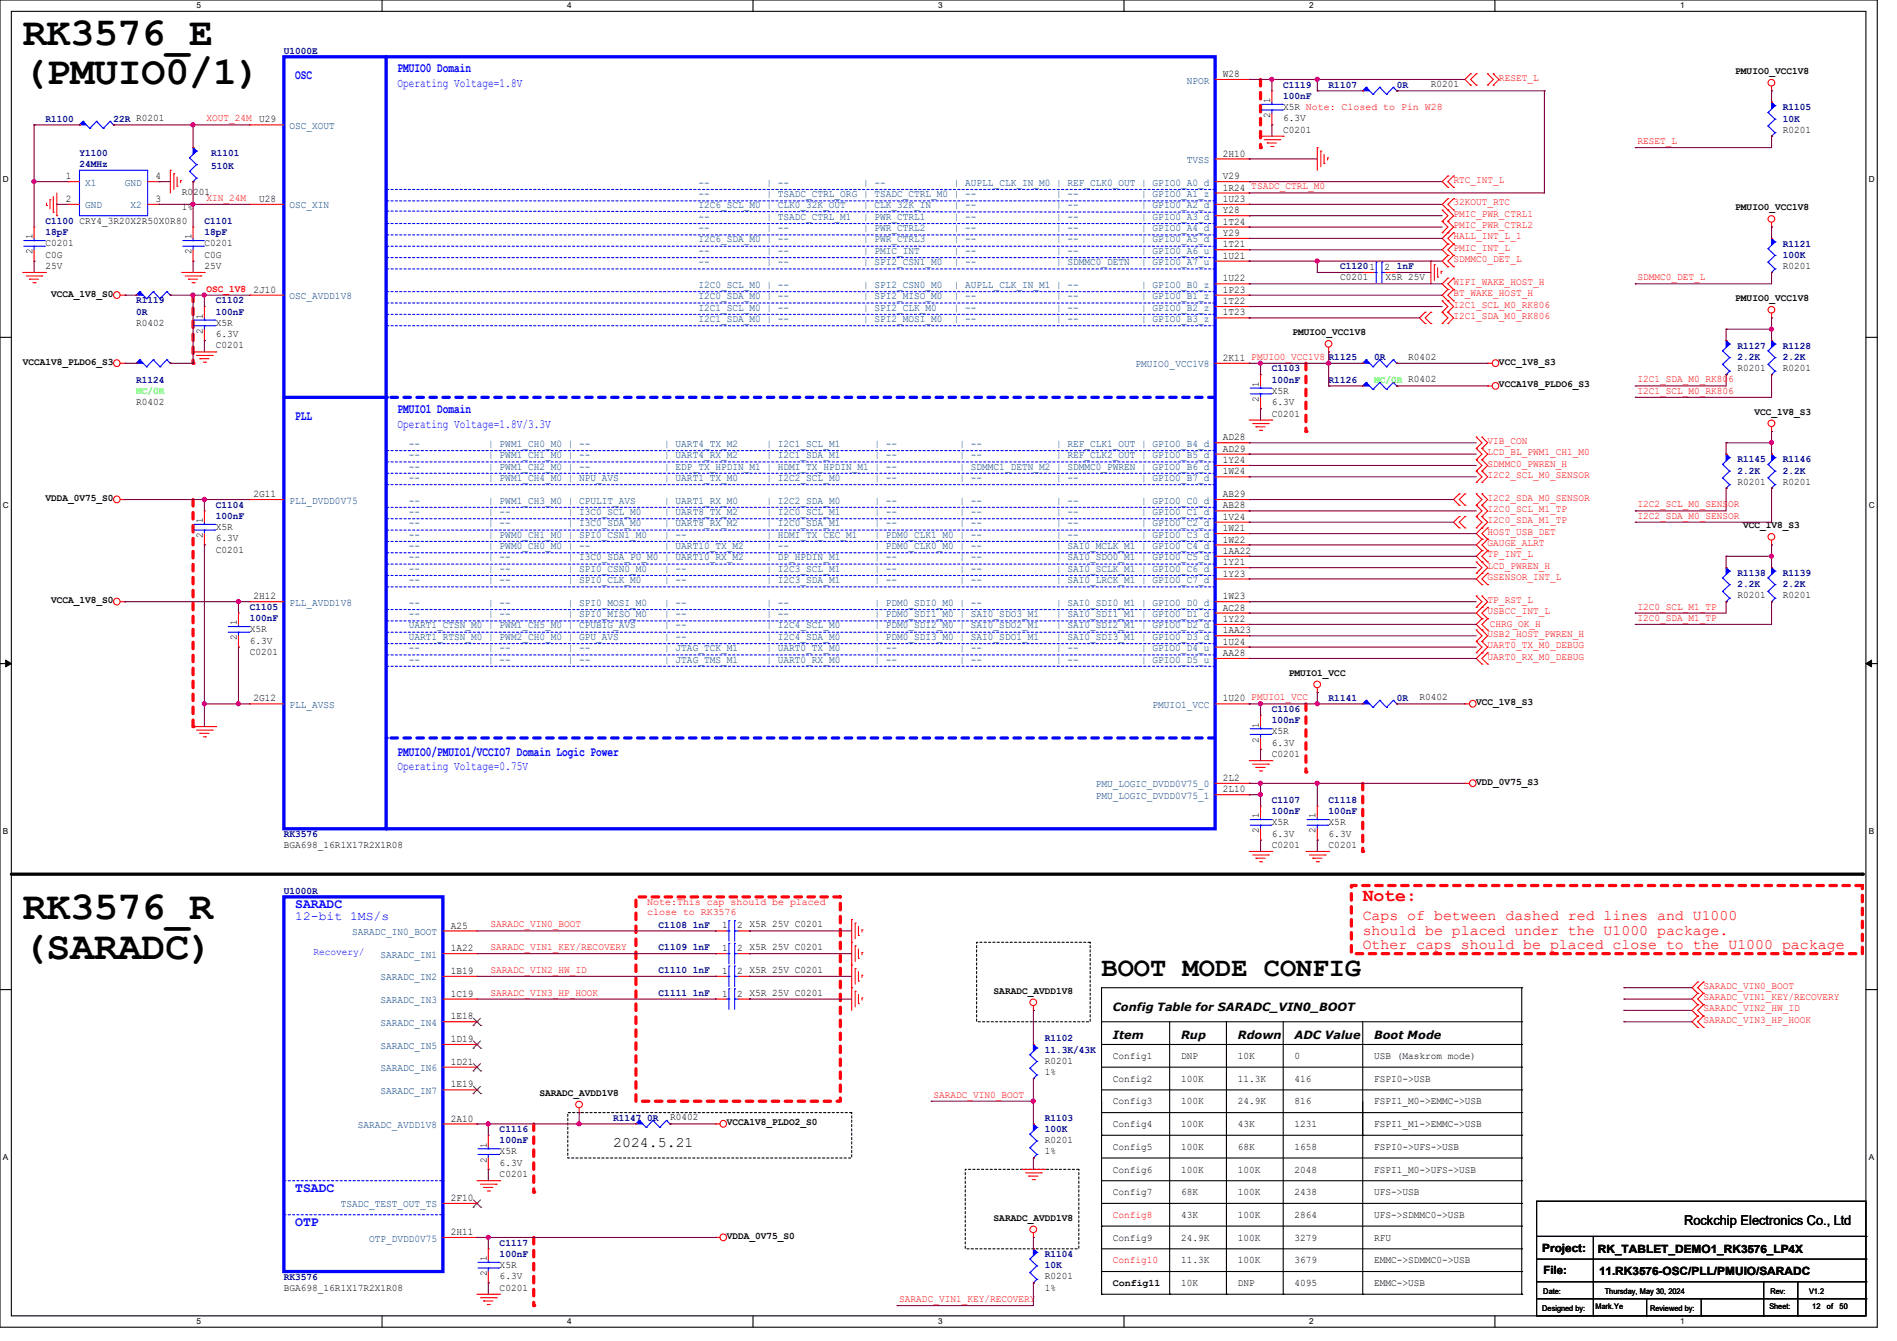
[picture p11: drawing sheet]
<svg xmlns="http://www.w3.org/2000/svg" width="297mm" height="210mm" viewBox="0 0 297 210" stroke-linecap="round" stroke-linejoin="round" font-family="sans-serif">
<defs><g id="words">
<g font-size="6.2">
<text x="3.6" y="7">RK3576_E</text>
<text x="3.6" y="13.2">(PMUIO0/1)</text>
<text x="3.6" y="143.9">RK3576_R</text>
<text x="3.6" y="150.1">(SARADC)</text>
</g>
<text font-size="4.2" x="172.5" y="152.9">BOOT MODE CONFIG</text>
<text font-size="2.8" fill="#f00" x="213.4" y="141.1">Note:</text>
<g font-size="2.3" fill="#f00">
<text x="213.4" y="144.1">Caps of between dashed red lines and U1000</text>
<text x="213.4" y="146.4">should be placed under the U1000 package.</text>
<text x="213.4" y="148.7">Other caps should be placed close to the U1000 package</text>
</g>
<text font-size="2.3" x="96" y="179.7">2024.5.21</text>
<g font-size="2.1" fill="#00f">
<text x="62.2" y="11.3">PMUIO0 Domain</text>
<text x="46.2" y="12.4">OSC</text>
<text x="46.2" y="65.7">PLL</text>
<text x="62.2" y="64.7">PMUIO1 Domain</text>
<text x="62.2" y="118.4">PMUIO0/PMUIO1/VCCIO7 Domain Logic Power</text>
<text x="46.2" y="142.2">SARADC</text>
<text x="46.2" y="186.6">TSADC</text>
<text x="46.2" y="192">OTP</text>
</g>
<text font-size="2.1" x="263.7" y="191.9">Rockchip Electronics Co., Ltd</text>
<g font-size="1.9" fill="#00f">
<text x="62.2" y="13.6">Operating Voltage=1.8V</text>
<text x="62.2" y="67">Operating Voltage=1.8V/3.3V</text>
<text x="62.2" y="120.7">Operating Voltage=0.75V</text>
<text x="46.2" y="144.1">12-bit 1MS/s</text>
</g>
<g font-size="1.8">
<text x="174.2" y="158.3">Config Table for SARADC_VIN0_BOOT</text>
<text x="174.2" y="162.7">Item</text>
<text x="184.9" y="162.7">Rup</text>
<text x="193.8" y="162.7">Rdown</text>
<text x="202.7" y="162.7">ADC Value</text>
<text x="215.1" y="162.7">Boot Mode</text>
<text x="241.5" y="196">Project:</text>
<text x="250.2" y="196.2">RK_TABLET_DEMO1_RK3576_LP4X</text>
<text x="241.6" y="199.6">File:</text>
<text x="250.4" y="199.7">11.RK3576-OSC/PLL/PMUIO/SARADC</text>
</g>
<g font-size="1.6" fill="#000080">
<text x="44.4" y="8.4">U1000E</text>
<text x="200.9" y="13.7">C1119</text>
<text x="200.9" y="15.5">100nF</text>
<text x="208" y="13.7">R1107</text>
<text x="218.7" y="13.7">0R</text>
<text x="279.1" y="17.3">R1105</text>
<text x="7.1" y="19">R1100</text>
<text x="17.8" y="19">22R R0201</text>
<text x="279.1" y="19">10K</text>
<text x="12.4" y="24.4">Y1100</text>
<text x="12.4" y="26.2">24MHz</text>
<text x="33.1" y="24.4">R1101</text>
<text x="33.1" y="26.5">510K</text>
<text x="7.1" y="35.1">C1100 CRY4_3R20X2R50X0R80</text>
<text x="32" y="35.1">C1101</text>
<text x="7.1" y="36.8">18pF</text>
<text x="32" y="36.8">18pF</text>
<text x="279.1" y="38.6">R1121</text>
<text x="279.1" y="40.4">100K</text>
<text x="21.3" y="47.5">R1119</text>
<text x="33.8" y="47.5">C1102</text>
<text x="209.8" y="42.2">C11201</text>
<text x="218.7" y="42.2">1nF</text>
<text x="21.3" y="49.3">0R</text>
<text x="33.8" y="49.3">100nF</text>
<text x="21.3" y="59.9">R1124</text>
<text x="199.1" y="58.2">C1103</text>
<text x="199.1" y="59.9">100nF</text>
<text x="208" y="59.9">R1126</text>
<text x="215.1" y="56.4">0R</text>
<text x="272" y="54.6">R1127</text>
<text x="272" y="56.4">2.2K</text>
<text x="279.1" y="54.6">R1128</text>
<text x="279.1" y="56.4">2.2K</text>
<text x="272" y="72.4">R1145</text>
<text x="272" y="74.2">2.2K</text>
<text x="279.1" y="72.4">R1146</text>
<text x="279.1" y="74.2">2.2K</text>
<text x="33.8" y="79.5">C1104</text>
<text x="33.8" y="81.3">100nF</text>
<text x="39.1" y="95.5">C1105</text>
<text x="272" y="90.2">R1138</text>
<text x="272" y="91.9">2.2K</text>
<text x="279.1" y="90.2">R1139</text>
<text x="279.1" y="91.9">2.2K</text>
<text x="39.1" y="97.3">100nF</text>
<text x="199.1" y="111.5">C1106</text>
<text x="199.1" y="113.3">100nF</text>
<text x="208" y="109.7">R1141</text>
<text x="218.7" y="109.7">0R</text>
<text x="199.1" y="125.7">C1107</text>
<text x="208" y="125.7">C1118</text>
<text x="44.4" y="131.1">RK3576</text>
<text x="199.1" y="127.5">100nF</text>
<text x="208" y="127.5">100nF</text>
<text x="44.4" y="140">U1000R</text>
<text x="103.1" y="145.3">C1108 1nF</text>
<text x="103.1" y="148.8">C1109 1nF</text>
<text x="103.1" y="156">C1111 1nF</text>
<text x="103.1" y="152.4">C1110 1nF</text>
<text x="163.6" y="163.1">R1102</text>
<text x="163.6" y="164.8">11.3K/43K</text>
<text x="78.2" y="177.3">C1116</text>
<text x="78.2" y="179.1">100nF</text>
<text x="96" y="175.5">R1147 0R</text>
<text x="163.6" y="175.5">R1103</text>
<text x="163.6" y="177.3">100K</text>
<text x="78.2" y="195.1">C1117</text>
<text x="78.2" y="196.8">100nF</text>
<text x="163.6" y="196.8">R1104</text>
<text x="44.4" y="200.4">RK3576</text>
<text x="163.6" y="198.6">10K</text>
</g>
<g font-size="1.6">
<text x="271.7" y="11.6">PMUIO0_VCC1V8</text>
<text x="191.5" y="12.1">W28</text>
<text x="198.9" y="16.2" transform="rotate(-90 198.9 16.2)">1</text>
<text x="200.9" y="17.2">X5R Note: Closed to Pin W28</text>
<text x="224" y="13.7">R0201</text>
<text x="198.9" y="18.5" transform="rotate(-90 198.9 18.5)">2</text>
<text x="200.9" y="20.8">C0201</text>
<text x="200.9" y="19">6.3V</text>
<text x="279.1" y="20.8">R0201</text>
<text x="10.3" y="28.1">1</text>
<text x="24.3" y="28.1">4</text>
<text x="191.5" y="24.5">2H10</text>
<text x="191.5" y="28.1">V29</text>
<text x="191.5" y="29.8">1R24 TSADC_CTRL_M0</text>
<text x="10.3" y="31.6">2</text>
<text x="24.3" y="31.6">3</text>
<text x="28.4" y="30.6">R0201</text>
<text x="28.4" y="32.9">1%</text>
<text x="40.6" y="31.6">U28</text>
<text x="191.5" y="31.6">1U23</text>
<text x="191.5" y="33.4">Y28</text>
<text x="191.5" y="35.2">1T24</text>
<text x="271.7" y="32.9">PMUIO0_VCC1V8</text>
<text x="5.1" y="39.8" transform="rotate(-90 5.1 39.8)">2</text>
<text x="5.1" y="37.5" transform="rotate(-90 5.1 37.5)">1</text>
<text x="7.1" y="38.6">C0201</text>
<text x="7.1" y="40.3">C0G</text>
<text x="30" y="39.8" transform="rotate(-90 30 39.8)">2</text>
<text x="30" y="37.5" transform="rotate(-90 30 37.5)">1</text>
<text x="32" y="38.6">C0201</text>
<text x="32" y="40.3">C0G</text>
<text x="191.5" y="37">Y29</text>
<text x="191.5" y="38.7">1T21</text>
<text x="191.5" y="40.5">1U21</text>
<text x="7.1" y="42.1">25V</text>
<text x="8" y="46.4">VCCA_1V8_S0</text>
<text x="32" y="42.1">25V</text>
<text x="39.7" y="45.8">2J10</text>
<text x="191.5" y="44.1">1U22</text>
<text x="191.5" y="45.8">1P23</text>
<text x="191.5" y="47.6">1T22</text>
<text x="209.8" y="43.9">C0201</text>
<text x="216.7" y="42.3">2</text>
<text x="216.9" y="43.9">X5R 25V</text>
<text x="271.7" y="47.2">PMUIO0_VCC1V8</text>
<text x="279.1" y="42.1">R0201</text>
<text x="21.3" y="51">R0402</text>
<text x="31.7" y="52.3" transform="rotate(-90 31.7 52.3)">2</text>
<text x="31.7" y="50" transform="rotate(-90 31.7 50)">1</text>
<text x="33.8" y="51">X5R</text>
<text x="33.8" y="52.8">6.3V</text>
<text x="191.5" y="49.4">1T23</text>
<text x="202.4" y="52.5">PMUIO0_VCC1V8</text>
<text x="3.6" y="57.1">VCCA1V8_PLDO6_S3</text>
<text x="33.8" y="54.6">C0201</text>
<text x="191.5" y="56.5">2K11 PMUIO0_VCC1V8 R1125</text>
<text x="220.5" y="56.3">R0402</text>
<text x="234.7" y="57.1">VCC_1V8_S3</text>
<text x="272" y="58.1">R0201</text>
<text x="279.1" y="58.1">R0201</text>
<text x="21.3" y="63.5">R0402</text>
<text x="197.1" y="62.9" transform="rotate(-90 197.1 62.9)">2</text>
<text x="197.1" y="60.6" transform="rotate(-90 197.1 60.6)">1</text>
<text x="199.1" y="65.2">C0201</text>
<text x="199.1" y="61.7">X5R</text>
<text x="199.1" y="63.5">6.3V</text>
<text x="234.7" y="60.7">VCCA1V8_PLDO6_S3</text>
<text x="274.7" y="64.9">VCC_1V8_S3</text>
<text x="191.5" y="69">AD28</text>
<text x="191.5" y="70.7">AD29</text>
<text x="39.7" y="77.9">2G11</text>
<text x="191.5" y="72.5">1Y24</text>
<text x="191.5" y="74.3">1W24</text>
<text x="191.5" y="77.9">AB29</text>
<text x="272" y="75.9">R0201</text>
<text x="279.1" y="75.9">R0201</text>
<text x="7.1" y="78.4">VDDA_0V75_S0</text>
<text x="31.7" y="82" transform="rotate(-90 31.7 82)">1</text>
<text x="33.8" y="83">X5R</text>
<text x="191.5" y="79.6">AB28</text>
<text x="191.5" y="81.4">1V24</text>
<text x="191.5" y="83.2">1W21</text>
<text x="272.9" y="82.7">VCC_1V8_S3</text>
<text x="31.7" y="84.3" transform="rotate(-90 31.7 84.3)">2</text>
<text x="33.8" y="86.6">C0201</text>
<text x="33.8" y="84.8">6.3V</text>
<text x="191.5" y="85">1W22</text>
<text x="191.5" y="86.7">1AA22</text>
<text x="191.5" y="88.5">1Y21</text>
<text x="8" y="94.4">VCCA_1V8_S0</text>
<text x="39.7" y="93.9">2H12</text>
<text x="191.5" y="90.3">1Y23</text>
<text x="191.5" y="93.9">1W23</text>
<text x="191.5" y="95.6">AC28</text>
<text x="272" y="93.7">R0201</text>
<text x="279.1" y="93.7">R0201</text>
<text x="37.1" y="100.3" transform="rotate(-90 37.1 100.3)">2</text>
<text x="37.1" y="98" transform="rotate(-90 37.1 98)">1</text>
<text x="39.1" y="99">X5R</text>
<text x="39.1" y="100.8">6.3V</text>
<text x="191.5" y="97.4">1Y22</text>
<text x="191.5" y="99.2">1AA23</text>
<text x="191.5" y="101">1U24</text>
<text x="39.1" y="102.6">C0201</text>
<text x="191.5" y="102.7">AA28</text>
<text x="201.8" y="105.8">PMUIO1_VCC</text>
<text x="39.7" y="109.9">2G12</text>
<text x="191.5" y="109.9">1U20 PMUIO1_VCC</text>
<text x="197.1" y="114" transform="rotate(-90 197.1 114)">1</text>
<text x="222.2" y="109.7">R0402</text>
<text x="231.1" y="110.4">VCC_1V8_S3</text>
<text x="197.1" y="116.3" transform="rotate(-90 197.1 116.3)">2</text>
<text x="199.1" y="118.6">C0201</text>
<text x="199.1" y="115">X5R</text>
<text x="199.1" y="116.8">6.3V</text>
<text x="191.5" y="122.3">2L2</text>
<text x="191.5" y="124.1">2L10</text>
<text x="231.1" y="122.9">VDD_0V75_S3</text>
<text x="197.1" y="130.5" transform="rotate(-90 197.1 130.5)">2</text>
<text x="197.1" y="128.2" transform="rotate(-90 197.1 128.2)">1</text>
<text x="199.1" y="129.2">X5R</text>
<text x="199.1" y="131">6.3V</text>
<text x="206" y="130.5" transform="rotate(-90 206 130.5)">2</text>
<text x="206" y="128.2" transform="rotate(-90 206 128.2)">1</text>
<text x="208" y="129.2">X5R</text>
<text x="208" y="131">6.3V</text>
<text x="44.4" y="132.8">BGA698_16R1X17R2X1R08</text>
<text x="199.1" y="132.8">C0201</text>
<text x="208" y="132.8">C0201</text>
<text x="70.6" y="145.4">A25</text>
<text x="70.6" y="149">1A22</text>
<text x="113.1" y="145.4">1</text>
<text x="113.1" y="149">1</text>
<text x="115.4" y="145.4">2 X5R 25V C0201</text>
<text x="115.4" y="149">2 X5R 25V C0201</text>
<text x="70.6" y="152.5">1B19</text>
<text x="113.1" y="152.5">1</text>
<text x="115.4" y="152.5">2 X5R 25V C0201</text>
<text x="155.6" y="155.6">SARADC_AVDD1V8</text>
<text x="70.6" y="156.1">1C19</text>
<text x="70.6" y="159.6">1E18</text>
<text x="113.1" y="156.1">1</text>
<text x="115.4" y="156.1">2 X5R 25V C0201</text>
<text x="70.6" y="163.2">1D19</text>
<text x="70.6" y="166.8">1D21</text>
<text x="163.6" y="166.6">R0201</text>
<text x="174.2" y="165.9">Config1</text>
<text x="184.9" y="165.9">DNP</text>
<text x="193.8" y="165.9">10K</text>
<text x="202.7" y="165.9">0</text>
<text x="215.1" y="165.9">USB (Maskrom mode)</text>
<text x="70.6" y="170.3">1E19</text>
<text x="84.5" y="171.6">SARADC_AVDD1V8</text>
<text x="163.6" y="168.4">1%</text>
<text x="174.2" y="173">Config3</text>
<text x="174.2" y="169.4">Config2</text>
<text x="184.9" y="169.4">100K</text>
<text x="184.9" y="173">100K</text>
<text x="193.8" y="169.4">11.3K</text>
<text x="193.8" y="173">24.9K</text>
<text x="202.7" y="173">816</text>
<text x="202.7" y="169.4">416</text>
<text x="215.1" y="173">FSPI1_M0-&gt;EMMC-&gt;USB</text>
<text x="215.1" y="169.4">FSPI0-&gt;USB</text>
<text x="70.6" y="175.6">2A10</text>
<text x="76.2" y="179.7" transform="rotate(-90 76.2 179.7)">1</text>
<text x="104.9" y="175.5">R0402</text>
<text x="113.8" y="176.2">VCCA1V8_PLDO2_S0</text>
<text x="163.6" y="179">R0201</text>
<text x="174.2" y="176.5">Config4</text>
<text x="184.9" y="176.5">100K</text>
<text x="193.8" y="176.5">43K</text>
<text x="202.7" y="176.5">1231</text>
<text x="215.1" y="176.5">FSPI1_M1-&gt;EMMC-&gt;USB</text>
<text x="76.2" y="182.1" transform="rotate(-90 76.2 182.1)">2</text>
<text x="78.2" y="184.4">C0201</text>
<text x="78.2" y="180.8">X5R</text>
<text x="78.2" y="182.6">6.3V</text>
<text x="163.6" y="180.8">1%</text>
<text x="174.2" y="183.6">Config6</text>
<text x="174.2" y="180.1">Config5</text>
<text x="184.9" y="183.6">100K</text>
<text x="184.9" y="180.1">100K</text>
<text x="193.8" y="183.6">100K</text>
<text x="193.8" y="180.1">68K</text>
<text x="202.7" y="180.1">1658</text>
<text x="202.7" y="183.6">2048</text>
<text x="215.1" y="183.6">FSPI1_M0-&gt;UFS-&gt;USB</text>
<text x="215.1" y="180.1">FSPI0-&gt;UFS-&gt;USB</text>
<text x="70.6" y="188.1">2F10</text>
<text x="155.6" y="191.2">SARADC_AVDD1V8</text>
<text x="174.2" y="187.2">Config7</text>
<text x="184.9" y="190.7">43K</text>
<text x="184.9" y="187.2">68K</text>
<text x="193.8" y="187.2">100K</text>
<text x="193.8" y="190.7">100K</text>
<text x="202.7" y="190.7">2864</text>
<text x="202.7" y="187.2">2438</text>
<text x="215.1" y="187.2">UFS-&gt;USB</text>
<text x="215.1" y="190.7">UFS-&gt;SDMMC0-&gt;USB</text>
<text x="70.6" y="193.4">2H11</text>
<text x="76.2" y="197.5" transform="rotate(-90 76.2 197.5)">1</text>
<text x="113.8" y="194">VDDA_0V75_S0</text>
<text x="174.2" y="194.3">Config9</text>
<text x="184.9" y="197.9">11.3K</text>
<text x="184.9" y="194.3">24.9K</text>
<text x="193.8" y="197.9">100K</text>
<text x="193.8" y="194.3">100K</text>
<text x="202.7" y="197.9">3679</text>
<text x="202.7" y="194.3">3279</text>
<text x="215.1" y="197.9">EMMC-&gt;SDMMC0-&gt;USB</text>
<text x="215.1" y="194.3">RFU</text>
<text x="44.4" y="202.1">BGA698_16R1X17R2X1R08</text>
<text x="76.2" y="199.9" transform="rotate(-90 76.2 199.9)">2</text>
<text x="78.2" y="202.1">C0201</text>
<text x="78.2" y="198.6">X5R</text>
<text x="78.2" y="200.4">6.3V</text>
<text x="163.6" y="200.4">R0201</text>
<text x="163.6" y="202.1">1%</text>
<text x="174.2" y="201.5">Config11</text>
<text x="184.9" y="201.4">10K</text>
<text x="193.8" y="201.4">DNP</text>
<text x="202.7" y="201.4">4095</text>
<text x="215.1" y="201.4">EMMC-&gt;USB</text>
</g>
<g font-size="1.6" fill="#004080">
<text x="185.8" y="13.1">NPOR</text>
<text x="45.3" y="20.2">OSC_XOUT</text>
<text x="13.3" y="29.1">X1</text>
<text x="19.6" y="29.1">GND</text>
<text x="109.3" y="29.1">--</text>
<text x="120" y="29.1">| --</text>
<text x="135.1" y="29.1">| --</text>
<text x="149.3" y="29.1">| AUPLL_CLK_IN_M0 | REF_CLK0_OUT | GPIO0_A0_d</text>
<text x="185.8" y="25.5">TVSS</text>
<text x="13.3" y="32.6">GND</text>
<text x="20.4" y="32.6">X2</text>
<text x="45.3" y="32.6">OSC_XIN</text>
<text x="109.3" y="30.9">--</text>
<text x="109.3" y="32.6">I2C6_SCL_M0 | CLK0_32K_OUT</text>
<text x="109.3" y="34.4">--</text>
<text x="120" y="30.9">| TSADC_CTRL_ORG | TSADC_CTRL_M0 | --</text>
<text x="120" y="34.4">| TSADC_CTRL_M1</text>
<text x="135.1" y="32.6">| CLK_32K_IN</text>
<text x="135.1" y="34.4">| PWR_CTRL1</text>
<text x="149.3" y="32.6">| --</text>
<text x="149.3" y="34.4">| --</text>
<text x="165.4" y="30.9">| --</text>
<text x="165.4" y="32.6">| --</text>
<text x="165.4" y="34.4">| --</text>
<text x="178.7" y="30.9">| GPIO0_A1_z</text>
<text x="178.7" y="32.6">| GPIO0_A2_d</text>
<text x="178.7" y="34.4">| GPIO0_A3_d</text>
<text x="109.3" y="36.2">--</text>
<text x="109.3" y="38">I2C6_SDA_M0 | --</text>
<text x="109.3" y="39.8">--</text>
<text x="109.3" y="41.5">--</text>
<text x="120" y="36.2">| --</text>
<text x="120" y="39.8">| --</text>
<text x="120" y="41.5">| --</text>
<text x="135.1" y="36.2">| PWR_CTRL2</text>
<text x="135.1" y="38">| PWR_CTRL3</text>
<text x="135.1" y="39.8">| PMIC_INT</text>
<text x="135.1" y="41.5">| SPI2_CSN1_M0</text>
<text x="149.3" y="36.2">| --</text>
<text x="149.3" y="38">| --</text>
<text x="149.3" y="39.8">| --</text>
<text x="149.3" y="41.5">| --</text>
<text x="165.4" y="36.2">| --</text>
<text x="165.4" y="38">| --</text>
<text x="165.4" y="39.8">| --</text>
<text x="165.4" y="41.5">| SDMMC0_DETN</text>
<text x="178.7" y="36.2">| GPIO0_A4_d</text>
<text x="178.7" y="38">| GPIO0_A5_d</text>
<text x="178.7" y="39.8">| GPIO0_A6_u</text>
<text x="178.7" y="41.5">| GPIO0_A7_u</text>
<text x="45.3" y="46.9">OSC_AVDD1V8</text>
<text x="109.3" y="45.1">I2C0_SCL_M0 | --</text>
<text x="109.3" y="46.9">I2C0_SDA_M0 | --</text>
<text x="135.1" y="45.1">| SPI2_CSN0_M0</text>
<text x="135.1" y="46.9">| SPI2_MISO_M0</text>
<text x="149.3" y="45.1">| AUPLL_CLK_IN_M1 | --</text>
<text x="149.3" y="46.9">| --</text>
<text x="165.4" y="46.9">| --</text>
<text x="178.7" y="45.1">| GPIO0_B0_z</text>
<text x="178.7" y="46.9">| GPIO0_B1_z</text>
<text x="109.3" y="48.6">I2C1_SCL_M0 | --</text>
<text x="109.3" y="50.4">I2C1_SDA_M0 | --</text>
<text x="135.1" y="48.6">| SPI2_CLK_M0</text>
<text x="135.1" y="50.4">| SPI2_MOSI_M0</text>
<text x="149.3" y="48.6">| --</text>
<text x="149.3" y="50.4">| --</text>
<text x="165.4" y="48.6">| --</text>
<text x="165.4" y="50.4">| --</text>
<text x="178.7" y="48.6">| GPIO0_B2_z</text>
<text x="178.7" y="50.4">| GPIO0_B3_z</text>
<text x="177.8" y="57.5">PMUIO0_VCC1V8</text>
<text x="64" y="70">--</text>
<text x="64" y="71.8">--</text>
<text x="76.5" y="70">| PWM1_CH0_M0 | --</text>
<text x="76.5" y="71.8">| PWM1_CH1_M0 | --</text>
<text x="104" y="70">| UART4_TX_M2</text>
<text x="104" y="71.8">| UART4_RX_M2</text>
<text x="120" y="70">| I2C1_SCL_M1</text>
<text x="120" y="71.8">| I2C1_SDA_M1</text>
<text x="136.9" y="70">| --</text>
<text x="136.9" y="71.8">| --</text>
<text x="150.2" y="70">| --</text>
<text x="150.2" y="71.8">| --</text>
<text x="165.4" y="70">| REF_CLK1_OUT | GPIO0_B4_d</text>
<text x="165.4" y="71.8">| REF_CLK2_OUT | GPIO0_B5_d</text>
<text x="64" y="73.5">--</text>
<text x="64" y="75.3">--</text>
<text x="76.5" y="73.5">| PWM1_CH2_M0 | --</text>
<text x="76.5" y="75.3">| PWM1_CH4_M0 | NPU_AVS</text>
<text x="104" y="73.5">| EDP_TX_HPDIN_M1 | HDMI_TX_HPDIN_M1 | --</text>
<text x="104" y="75.3">| UART1_TX_M0</text>
<text x="120" y="75.3">| I2C2_SCL_M0</text>
<text x="136.9" y="75.3">| --</text>
<text x="150.2" y="73.5">| SDMMC1_DETN_M2 | SDMMC0_PWREN | GPIO0_B6_d</text>
<text x="150.2" y="75.3">| --</text>
<text x="165.4" y="75.3">| --</text>
<text x="178.7" y="75.3">| GPIO0_B7_d</text>
<text x="45.3" y="78.9">PLL_DVDD0V75</text>
<text x="64" y="78.9">--</text>
<text x="64" y="80.6">--</text>
<text x="64" y="82.4">--</text>
<text x="76.5" y="78.9">| PWM1_CH3_M0 | CPULIT_AVS</text>
<text x="76.5" y="80.6">| --</text>
<text x="76.5" y="82.4">| --</text>
<text x="88.9" y="80.6">| I3C0_SCL_M0</text>
<text x="88.9" y="82.4">| I3C0_SDA_M0</text>
<text x="104" y="78.9">| UART1_RX_M0</text>
<text x="104" y="80.6">| UART8_TX_M2</text>
<text x="104" y="82.4">| UART8_RX_M2</text>
<text x="120" y="78.9">| I2C2_SDA_M0</text>
<text x="120" y="80.6">| I2C0_SCL_M1</text>
<text x="120" y="82.4">| I2C0_SDA_M1</text>
<text x="136.9" y="78.9">| --</text>
<text x="136.9" y="80.6">| --</text>
<text x="136.9" y="82.4">| --</text>
<text x="150.2" y="78.9">| --</text>
<text x="150.2" y="80.6">| --</text>
<text x="150.2" y="82.4">| --</text>
<text x="165.4" y="78.9">| --</text>
<text x="165.4" y="80.6">| --</text>
<text x="165.4" y="82.4">| --</text>
<text x="178.7" y="78.9">| GPIO0_C0_d</text>
<text x="178.7" y="80.6">| GPIO0_C1_d</text>
<text x="178.7" y="82.4">| GPIO0_C2_d</text>
<text x="64" y="84.2">--</text>
<text x="64" y="86">--</text>
<text x="64" y="87.8">--</text>
<text x="64" y="89.5">--</text>
<text x="76.5" y="84.2">| PWM0_CH1_M0 | SPI0_CSN1_M0</text>
<text x="76.5" y="86">| PWM0_CH0_M0 | --</text>
<text x="76.5" y="87.8">| --</text>
<text x="76.5" y="89.5">| --</text>
<text x="88.9" y="87.8">| I3C0_SDA_PU_M0 | UART10_RX_M2</text>
<text x="88.9" y="89.5">| SPI0_CSN0_M0</text>
<text x="104" y="84.2">| --</text>
<text x="104" y="86">| UART10_TX_M2</text>
<text x="104" y="89.5">| --</text>
<text x="120" y="84.2">| HDMI_TX_CEC_M1</text>
<text x="120" y="86">| --</text>
<text x="120" y="87.8">| DP_HPDIN_M1</text>
<text x="120" y="89.5">| I2C3_SCL_M1</text>
<text x="136.9" y="84.2">| PDM0_CLK1_M0 | --</text>
<text x="136.9" y="86">| PDM0_CLK0_M0 | --</text>
<text x="136.9" y="87.8">| --</text>
<text x="136.9" y="89.5">| --</text>
<text x="150.2" y="87.8">| --</text>
<text x="150.2" y="89.5">| --</text>
<text x="165.4" y="84.2">| --</text>
<text x="165.4" y="86">| SAI0_MCLK_M1 | GPIO0_C4_d</text>
<text x="165.4" y="87.8">| SAI0_SDO0_M1 | GPIO0_C5_d</text>
<text x="165.4" y="89.5">| SAI0_SCLK_M1 | GPIO0_C6_d</text>
<text x="178.7" y="84.2">| GPIO0_C3_d</text>
<text x="45.3" y="94.9">PLL_AVDD1V8</text>
<text x="64" y="91.3">--</text>
<text x="64" y="94.9">--</text>
<text x="76.5" y="91.3">| --</text>
<text x="76.5" y="94.9">| --</text>
<text x="88.9" y="91.3">| SPI0_CLK_M0</text>
<text x="88.9" y="94.9">| SPI0_MOSI_M0</text>
<text x="104" y="91.3">| --</text>
<text x="104" y="94.9">| --</text>
<text x="120" y="91.3">| I2C3_SDA_M1</text>
<text x="120" y="94.9">| --</text>
<text x="136.9" y="91.3">| --</text>
<text x="136.9" y="94.9">| PDM0_SDI0_M0 | --</text>
<text x="150.2" y="91.3">| --</text>
<text x="165.4" y="91.3">| SAI0_LRCK_M1 | GPIO0_C7_d</text>
<text x="165.4" y="94.9">| SAI0_SDI0_M1 | GPIO0_D0_d</text>
<text x="64" y="96.6">--</text>
<text x="64" y="98.4">UART1_CTSN_M0 | PWM1_CH5_M0 | CPUBIG_AVS</text>
<text x="64" y="100.2">UART1_RTSN_M0 | PWM2_CH0_M0 | GPU_AVS</text>
<text x="64" y="102">--</text>
<text x="76.5" y="96.6">| --</text>
<text x="76.5" y="102">| --</text>
<text x="88.9" y="96.6">| SPI0_MISO_M0</text>
<text x="88.9" y="102">| --</text>
<text x="104" y="96.6">| --</text>
<text x="104" y="98.4">| --</text>
<text x="104" y="100.2">| --</text>
<text x="104" y="102">| JTAG_TCK_M1</text>
<text x="120" y="96.6">| --</text>
<text x="120" y="98.4">| I2C4_SCL_M0</text>
<text x="120" y="100.2">| I2C4_SDA_M0</text>
<text x="120" y="102">| UART0_TX_M0</text>
<text x="136.9" y="96.6">| PDM0_SDI1_M0 | SAI0_SDO3_M1</text>
<text x="136.9" y="98.4">| PDM0_SDI2_M0 | SAI0_SDO2_M1</text>
<text x="136.9" y="100.2">| PDM0_SDI3_M0 | SAI0_SDO1_M1</text>
<text x="136.9" y="102">| --</text>
<text x="150.2" y="102">| --</text>
<text x="165.4" y="96.6">| SAI0_SDI1_M1 | GPIO0_D1_d</text>
<text x="165.4" y="98.4">| SAI0_SDI2_M1 | GPIO0_D2_d</text>
<text x="165.4" y="100.2">| SAI0_SDI3_M1 | GPIO0_D3_d</text>
<text x="165.4" y="102">| --</text>
<text x="178.7" y="102">| GPIO0_D4_u</text>
<text x="64" y="103.8">--</text>
<text x="76.5" y="103.8">| --</text>
<text x="88.9" y="103.8">| --</text>
<text x="104" y="103.8">| JTAG_TMS_M1</text>
<text x="120" y="103.8">| UART0_RX_M0</text>
<text x="136.9" y="103.8">| --</text>
<text x="150.2" y="103.8">| --</text>
<text x="165.4" y="103.8">| --</text>
<text x="178.7" y="103.8">| GPIO0_D5_u</text>
<text x="45.3" y="110.9">PLL_AVSS</text>
<text x="180.5" y="110.9">PMUIO1_VCC</text>
<text x="171.6" y="123.3">PMU_LOGIC_DVDD0V75_0</text>
<text x="171.6" y="125.1">PMU_LOGIC_DVDD0V75_1</text>
<text x="55.1" y="146.4">SARADC_IN0_BOOT</text>
<text x="59.6" y="150">SARADC_IN1</text>
<text x="59.6" y="153.5">SARADC_IN2</text>
<text x="59.6" y="157.1">SARADC_IN3</text>
<text x="59.6" y="160.7">SARADC_IN4</text>
<text x="59.6" y="164.2">SARADC_IN5</text>
<text x="59.6" y="167.8">SARADC_IN6</text>
<text x="59.6" y="171.3">SARADC_IN7</text>
<text x="56" y="176.7">SARADC_AVDD1V8</text>
<text x="53.3" y="189.1">TSADC_TEST_OUT_TS</text>
<text x="57.8" y="194.4">OTP_DVDD0V75</text>
</g>
<g font-size="1.6" fill="#f00">
<text x="234.7" y="12.6">RESET_L</text>
<text x="32.3" y="19">XOUT_24M U29</text>
<text x="256.4" y="22.6">RESET_L</text>
<text x="227.6" y="28.6">RTC_INT_L</text>
<text x="32.3" y="31.5">XIN_24M</text>
<text x="227.6" y="34">PMIC_PWR_CTRL1</text>
<text x="227.6" y="35.7">PMIC_PWR_CTRL2</text>
<text x="227.6" y="32.2">32KOUT_RTC</text>
<text x="227.6" y="39.3">PMIC_INT_L</text>
<text x="227.6" y="41.1">SDMMC0_DET_L</text>
<text x="227.6" y="37.5">HALL_INT_L_1</text>
<text x="32.3" y="45.7">OSC_1V8</text>
<text x="227.6" y="44.6">WIFI_WAKE_HOST_H</text>
<text x="227.6" y="46.4">BT_WAKE_HOST_H</text>
<text x="256.4" y="43.9">SDMMC0_DET_L</text>
<text x="227.6" y="50">I2C1_SDA_M0_RK806</text>
<text x="227.6" y="48.2">I2C1_SCL_M0_RK806</text>
<text x="256.4" y="59.9">I2C1_SDA_M0_RK806</text>
<text x="256.4" y="61.7">I2C1_SCL_M0_RK806</text>
<text x="232.9" y="71.3">LCD_BL_PWM1_CH1_M0</text>
<text x="232.9" y="69.5">VIB_CON</text>
<text x="232.9" y="73.1">SDMMC0_PWREN_H</text>
<text x="232.9" y="74.8">I2C2_SCL_M0_SENSOR</text>
<text x="232.9" y="80.2">I2C0_SCL_M1_TP</text>
<text x="232.9" y="82">I2C0_SDA_M1_TP</text>
<text x="232.9" y="83.7">HOST_USB_DET</text>
<text x="232.9" y="78.4">I2C2_SDA_M0_SENSOR</text>
<text x="256.4" y="79.5">I2C2_SCL_M0_SENSOR</text>
<text x="256.4" y="81.2">I2C2_SDA_M0_SENSOR</text>
<text x="232.9" y="87.3">TP_INT_L</text>
<text x="232.9" y="89.1">LCD_PWREN_H</text>
<text x="232.9" y="85.5">GAUGE_ALRT</text>
<text x="232.9" y="94.4">TP_RST_L</text>
<text x="232.9" y="90.8">GSENSOR_INT_L</text>
<text x="256.4" y="95.5">I2C0_SCL_M1_TP</text>
<text x="232.9" y="96.2">USBCC_INT_L</text>
<text x="232.9" y="101.5">UART0_TX_M0_DEBUG</text>
<text x="232.9" y="99.7">USB2_HOST_PWREN_H</text>
<text x="233.3" y="98.1">CHRG_OK_H</text>
<text x="256.4" y="97.2">I2C0_SDA_M1_TP</text>
<text x="232.9" y="103.3">UART0_RX_M0_DEBUG</text>
<text x="101.3" y="141.7">Note:This cap should be placed</text>
<text x="101.3" y="143.3">close to RK3576</text>
<text x="76.8" y="145.2">SARADC_VIN0_BOOT</text>
<text x="76.8" y="148.8">SARADC_VIN1_KEY/RECOVERY</text>
<text x="76.8" y="152.4">SARADC_VIN2_HW_ID</text>
<text x="76.8" y="155.9">SARADC_VIN3_HP_HOOK</text>
<text x="266.7" y="154.9">SARADC_VIN0_BOOT</text>
<text x="266.7" y="156.6">SARADC_VIN1_KEY/RECOVERY</text>
<text x="266.7" y="158.4">SARADC_VIN2_HW_ID</text>
<text x="266.7" y="160.2">SARADC_VIN3_HP_HOOK</text>
<text x="146.1" y="171.9">SARADC_VIN0_BOOT</text>
<text x="174.2" y="190.7">Config8</text>
<text x="174.2" y="197.9">Config10</text>
<text x="140.8" y="203.9">SARADC_VIN1_KEY/RECOVERY</text>
</g>
<g font-size="1.6" fill="#0f0">
<text x="215.1" y="59.9">NC/0R R0402</text>
<text x="21.3" y="61.7">NC/0R</text>
</g>
<text font-size="1.6" fill="#00f" x="49.1" y="149.5">Recovery/</text>
<g font-size="1.3">
<text x="30.8" y="1.3">5</text>
<text x="88.8" y="1.3">4</text>
<text x="146.9" y="1.3">3</text>
<text x="205" y="1.3">2</text>
<text x="263.1" y="1.3">1</text>
<text x=".5" y="28.4">D</text>
<text x="292.6" y="28.4">D</text>
<text x=".5" y="79.5">C</text>
<text x="292.6" y="79.5">C</text>
<text x=".5" y="130.6">B</text>
<text x="292.6" y="130.6">B</text>
<text x=".5" y="181.7">A</text>
<text x="292.6" y="181.7">A</text>
<text x="30.8" y="207.4">5</text>
<text x="88.8" y="207.4">4</text>
<text x="146.9" y="207.4">3</text>
<text x="205" y="207.4">2</text>
<text x="263.1" y="207.4">1</text>
</g>
<g font-size="1.2">
<text x="241.6" y="202.6">Date:</text>
<text x="251.2" y="202.6">Thursday, May 30, 2024</text>
<text x="277.2" y="202.6">Rev:</text>
<text x="283.2" y="202.6">V1.2</text>
<text x="241.5" y="205.3">Designed by:</text>
<text x="249.8" y="205.1">Mark.Ye</text>
<text x="258.4" y="205.3">Reviewed by:</text>
<text x="277" y="205.1">Sheet:</text>
<text x="283.8" y="205.1">12</text>
<text x="286" y="205.1">of</text>
<text x="288" y="205.1">50</text>
</g>
</g></defs>
<path d="M0 0h293.9v207.9h-293.9zM1.8 1.8h290.3v204.3h-290.3z" fill="none" stroke="#000" stroke-width=".17"/>
<g fill="#fff">
<path d="M30.8 .2h.7v1.4h-.7z"/>
<path d="M30.8 206.2h.7v1.4h-.7z"/>
</g>
<path d="M59.8 0v1.8M59.8 206.1v1.8" fill="none" stroke="#000" stroke-width=".17"/>
<g fill="#fff">
<path d="M88.8 .2h.7v1.4h-.7z"/>
<path d="M88.8 206.2h.7v1.4h-.7z"/>
</g>
<path d="M117.9 0v1.8M117.9 206.1v1.8" fill="none" stroke="#000" stroke-width=".17"/>
<g fill="#fff">
<path d="M146.9 .2h.7v1.4h-.7z"/>
<path d="M146.9 206.2h.7v1.4h-.7z"/>
</g>
<path d="M176 0v1.8M176 206.1v1.8" fill="none" stroke="#000" stroke-width=".17"/>
<g fill="#fff">
<path d="M205 .2h.7v1.4h-.7z"/>
<path d="M205 206.2h.7v1.4h-.7z"/>
</g>
<path d="M234.1 0v1.8M234.1 206.1v1.8" fill="none" stroke="#000" stroke-width=".17"/>
<g fill="#fff">
<path d="M263.1 .2h.6v1.4h-.6z"/>
<path d="M263.1 206.2h.6v1.4h-.6z"/>
<path d="M.5 27.3h.9v1.4h-.9z"/>
<path d="M292.6 27.3h.9v1.4h-.9z"/>
<path d="M.5 78.4h.9v1.4h-.9z"/>
<path d="M292.6 78.4h.9v1.4h-.9z"/>
</g>
<path d="M0 52.8h1.8M292.1 52.8h1.8" fill="none" stroke="#000" stroke-width=".17"/>
<g fill="#fff">
<path d="M.5 129.5h.8v1.4h-.8z"/>
<path d="M292.6 129.5h.8v1.4h-.8z"/>
</g>
<path d="M0 103.9h1.8M292.1 103.9h1.8" fill="none" stroke="#000" stroke-width=".17"/>
<path d="M.9 103.4l.9 .5-.9 .5zM292.1 103.9l.9-.5v1z" fill="#000" stroke="#000" stroke-width=".16"/>
<g fill="#fff">
<path d="M.5 180.5h.8v1.4h-.8z"/>
<path d="M292.6 180.5h.8v1.4h-.8z"/>
</g>
<path d="M0 155h1.8M292.1 155h1.8" fill="none" stroke="#000" stroke-width=".17"/>
<path d="M83.6 176v10.7" fill="none" stroke="#f00" stroke-width=".51" stroke-dasharray="1 1"/>
<circle cx="83.6" cy="186.7" r=".25" fill="#f00" stroke-dasharray="1 1"/>
<path d="M83.6 193.8v10.7" fill="none" stroke="#f00" stroke-width=".51" stroke-dasharray="1 1"/>
<circle cx="83.6" cy="204.5" r=".25" fill="#f00" stroke-dasharray="1 1"/>
<path d="M204.5 56.9v10.7" fill="none" stroke="#f00" stroke-width=".51" stroke-dasharray="1 1"/>
<circle cx="204.5" cy="67.6" r=".25" fill="#f00" stroke-dasharray="1 1"/>
<path d="M204.5 110.2v10.7" fill="none" stroke="#f00" stroke-width=".51" stroke-dasharray="1 1"/>
<circle cx="204.5" cy="120.9" r=".25" fill="#f00" stroke-dasharray="1 1"/>
<path d="M213.4 122.7v10.6" fill="none" stroke="#f00" stroke-width=".51" stroke-dasharray="1 1"/>
<circle cx="213.4" cy="133.3" r=".25" fill="#f00" stroke-dasharray="1 1"/>
<path d="M30.2 46.2v10.7" fill="none" stroke="#f00" stroke-width=".51" stroke-dasharray="1 1"/>
<circle cx="30.2" cy="56.9" r=".25" fill="#f00" stroke-dasharray="1 1"/>
<path d="M30.2 78.2v35.6" fill="none" stroke="#f00" stroke-width=".51" stroke-dasharray="1 1"/>
<circle cx="30.2" cy="113.8" r=".25" fill="#f00" stroke-dasharray="1 1"/>
<g fill="none" stroke="#000" stroke-width=".17">
<path d="M238.3 154.7h.1M238.3 154.7h-65.8v48M238.3 154.7v48M172.5 177.8h.1M172.5 160h65.8M172.5 163.6h65.8M172.5 167.1h65.8M172.5 170.7h65.8M172.5 174.2h65.8M172.5 177.8h65.8M183.1 160v42.7M192 160v42.7"/>
<path d="M200.9 160v42.7M213.4 177.8h.1M213.4 160v42.7M238.3 160h.1M238.3 163.6h.1M238.3 167.1h.1M238.3 170.7h.1M238.3 174.2h.1M238.3 177.8h.1M172.5 192h.1M172.5 181.4h65.8M172.5 184.9h65.8"/>
<path d="M172.5 188.5h65.8M172.5 192h65.8M172.5 195.6h65.8M172.5 199.1h65.8M238.3 181.4h.1M238.3 184.9h.1M238.3 188.5h.1M238.3 192h.1M238.3 195.6h.1M238.3 199.1h.1M172.5 202.7h.1M172.5 202.7h65.8"/>
<path d="M183.1 202.7h.1M192 202.7h.1M200.9 202.7h.1M213.4 202.7h.1M238.3 202.7h.1"/>
</g>
<path d="M1.8 136.9h289.8" fill="none" stroke="#000" stroke-width=".51"/>
<circle cx="291.6" cy="136.9" r=".25" fill="#000"/>
<path d="M197.4 12.4v10.7M211.6 138.7h80v10.7h-80z" fill="none" stroke="#f00" stroke-width=".51" stroke-dasharray="1 1"/>
<circle cx="197.4" cy="23.1" r=".25" fill="#f00" stroke-dasharray="1 1"/>
<path d="M99.6 140.5h32v32h-32z" fill="none" stroke="#f00" stroke-width=".51" stroke-dasharray="1 1"/>
<path d="M152.9 147.6h17.8v12.4h-17.8zM88.9 174.2h44.4v7.2h-44.4zM151.1 183.1h17.8v12.5h-17.8z" fill="none" stroke="#000" stroke-width=".17" stroke-dasharray=".3"/>
<g fill="none" stroke="#f00" stroke-width=".17">
<path d="M230.3 13.3h.1M230.3 11.6h.1M230.3 11.6l-.9 .8 .9 .9M231.1 11.6h.1M231.1 13.3h.1M231.1 11.6l-.8 .8 .8 .9M232.9 11.6h.1M232.9 13.3h.1M232.9 11.6l.9 .8-.9 .9M233.8 11.6h.1M233.8 13.3h.1M233.8 11.6l.9 .8-.9 .9"/>
<path d="M277.4 14.2h.1M277.4 16h.1M277.4 13.5v.7M5.3 35.6h.1M5.3 35.6v1.7M5.3 39.1v1.8M7.3 32.2h.1M7.3 31.8v.4M7.8 31.3h.1M7.8 31.3v1.4M8.3 33.2h.1M8.3 30.8v2.4"/>
<path d="M8.9 33.8h.1M8.9 30.2v3.6M10.7 28.4h.1M10.7 32h.1M10.7 28.4h1.7M10.7 32h1.7M23.1 28.4h1.8M23.1 32h1.8M24.9 32h.1M24.9 28.4h.1M26.7 26.7h.1M26.7 26.7v3.5"/>
<path d="M27.2 27.2h.1M27.2 27.2v2.5M27.7 29.2h.1M27.7 27.7v1.5M28.3 28.3h.1M28.3 28.3v.3M30.2 23.1h.1M30.2 28.4h.1M197.4 21.3h3.5M197.9 21.9h2.5M198.4 22.4h.1M198.4 22.4h1.5"/>
<path d="M199 22.9h.3M199.3 22.9h.1M200.4 21.9h.1M200.9 21.3h.1M206.2 23.1h.1M206.2 23.1v3.6M206.8 23.7h.1M206.8 23.7v2.4M207.3 25.6h.1M207.3 24.2v1.4M207.9 24.7h.1M207.9 24.7v.4"/>
<path d="M225.8 34.7h.1M225.8 32.9h.1M225.8 36.4h.1M225.8 32.9l.9 .9-.9 .9M225.8 34.7l.9 .9-.9 .8M226.7 34.7h.1M226.7 32.9h.1M226.7 36.4h.1M226.7 38.2h.1M226.7 27.6h.1M226.7 29.3h.1M226.7 31.1h.1"/>
<path d="M226.7 32.9l.9 .9-.9 .9M226.7 34.7l.9 .9-1.8 1.7 .9 .9M226.7 38.2l-.9 .9 .9 .9M226.7 27.6l-.9 .8 .9 .9M226.7 31.1l-.9 .9 .9 .9M227.6 38.2h.1M227.6 29.3h.1M227.6 27.6h.1M227.6 32.9h.1M227.6 31.1h.1M227.6 36.4h.1M227.6 38.2l-.9 .9 .9 .9"/>
<path d="M227.6 27.6l-.9 .8 .9 .9M227.6 31.1l-.9 .9 .9 .9M227.6 36.4l-.9 .9 .9 .9M277.4 35.6h.1M277.4 21.3h.1M277.4 37.3h.1M277.4 34.8v.8M3.6 42.7h3.5M4.1 43.2h2.5M4.6 43.7h.1M4.6 43.7h1.5M5.2 44.3h.3"/>
<path d="M5.3 40.9h.1M5.5 44.3h.1M6.6 43.2h.1M7.1 42.7h.1M18.8 46.2h.8M18.8 56.9h.8M19.6 46.2h.1M19.6 56.9h.1M21.3 56.9h.1M26.7 56.9h.1M28.4 42.7h3.6M29 43.2h2.5"/>
<path d="M29.5 43.7h.1M29.5 43.7h1.4M30.1 44.3h.3M30.2 55.1h3.6M30.4 44.3h.1M30.8 55.7h2.4M31.3 56.2h.1M31.3 56.2h1.4M31.5 43.2h.1M31.8 56.7h.4M32 42.7h.1M32 48h.1"/>
<path d="M32 53.3h.1M32 48v1.8M32 51.6v1.7M32.2 56.7h.1M33.2 55.7h.1M33.8 55.1h.1M197.4 58.7h.1M197.4 58.7v1.8M208 55.1h.1M208 54.4v.7M213.4 42.7h.1M213.4 42.7h1.7"/>
<path d="M216.9 42.7h1.8M218.7 42.7h.1M223.1 48.9h.1M223.1 50.7h.1M223.1 48.9l-.9 .9 .9 .9M224 40.9h.1M224 50.7h.1M224 48.9h.1M224 40.9v3.5M224 48.9l-.9 .9 .9 .9M224.6 41.4h.1M224.6 41.4v2.5"/>
<path d="M225.1 43.4h.1M225.1 42v1.4M225.6 42.5h.1M225.6 42.5v.3M225.8 50.7h.1M225.8 48.9h.1M225.8 47.1h.1M225.8 48.9l.9 .9-.9 .9M225.8 47.1l.9 .9-.9 .9M226.7 43.6h.1M226.7 45.3h.1M226.7 47.1h.1"/>
<path d="M226.7 50.7h.1M226.7 48.9h.1M226.7 40h.1M226.7 41.8h.1M226.7 43.6l-.9 .8 .9 .9M226.7 45.3l-.9 .9 1.8 1.8-.9 .9M226.7 48.9l.9 .9-.9 .9M226.7 40l-.9 .9 .9 .9M227.6 45.3h.1M227.6 43.6h.1M227.6 47.1h.1M227.6 40h.1"/>
<path d="M227.6 41.8h.1M227.6 43.6l-.9 .8 .9 .9M227.6 45.3l-.9 .9 .9 .9M227.6 40l-.9 .9 .9 .9M232.9 56.9h.1M232.9 56.9h.7M270.3 53.3h.1M270.3 58.7h.1M277.4 49.8h.1M277.4 42.7h.1M277.4 49.1v.7M18.8 78.2h.8"/>
<path d="M19.6 78.2h.1M195.6 65.8h3.5M196.1 66.3h2.5M196.6 66.8h.1M196.6 66.8h1.5M197.2 67.4h.3M197.4 64h.1M197.4 62.2v1.8M197.5 67.4h.1M198.6 66.3h.1M199.1 65.8h.1M213.4 60.5h.1"/>
<path d="M218.7 60.5h.1M228.5 77.3h.1M228.5 79.1h.1M228.5 77.3l-.9 .9 .9 .9M229.4 79.1h.1M229.4 77.3h.1M229.4 77.3l-.9 .9 .9 .9M231.1 72h.1M231.1 70.2h.1M231.1 79.1h.1M231.1 73.8h.1M231.1 68.5h.1"/>
<path d="M231.1 75.6h.1M231.1 77.3h.1M231.1 70.2l.9 .9-.9 .9M231.1 79.1l.9 .9-.9 .9M231.1 77.3l.9 .9-.9 .9M231.1 72l.9 .9-.9 .9M231.1 68.5l.9 .8-.9 .9M231.1 73.8l.9 .9-.9 .9M232 72h.1M232 70.2h.1M232 79.1h.1M232 73.8h.1"/>
<path d="M232 68.5h.1M232 75.6h.1M232 77.3h.1M232 70.2l.9 .9-.9 .9M232 79.1l.9 .9-.9 .9M232 72l.9 .9-.9 .9M232 68.5l.9 .8-.9 .9M232 73.8l.9 .9-.9 .9M232 77.3l.9 .9-.9 .9M232.9 60.5h.1M232.9 60.5h.7M277.4 67.6h.1"/>
<path d="M277.4 66.8v.8M18.8 94.2h.8M19.6 94.2h.1M228.5 80.9h.1M228.5 82.7h.1M228.5 80.9l-.9 .9 .9 .9M229.4 82.7h.1M229.4 80.9h.1M229.4 80.9l-.9 .9 .9 .9M231.1 89.8h.1M231.1 88h.1M231.1 80.9h.1"/>
<path d="M231.1 82.7h.1M231.1 95.1h.1M231.1 93.3h.1M231.1 98.7h.1M231.1 88l.9 .9-.9 .9M231.1 80.9l.9 .9-.9 .9M231.1 93.3l.9 .9-.9 .9M231.1 98.7l.9 .9-.9 .9M232 86.2h.1M232 88h.1M232 95.1h.1M232 96.9h.1"/>
<path d="M232 89.8h.1M232 80.9h.1M232 82.7h.1M232 93.3h.1M232 98.7h.1M232 84.5h.1M232 91.6h.1M232 86.2l-.9 .9 1.8 1.8-1.8 1.8 .9 .9M232 93.3l.9 .9-1.8 1.8 .9 .9M232 84.5l-.9 .8 .9 .9M232 80.9l.9 .9-1.8 1.8 .9 .9M232 96.9l-.9 .9 1.8 1.8-.9 .9"/>
<path d="M232.9 88h.1M232.9 86.2h.1M232.9 96.9h.1M232.9 95.1h.1M232.9 98.7h.1M232.9 84.5h.1M232.9 82.7h.1M232.9 91.6h.1M232.9 89.8h.1M232.9 86.2l-.9 .9 .9 .9M232.9 95.1l-.9 .9 .9 .9M232.9 84.5l-.9 .8 .9 .9"/>
<path d="M232.9 96.9l-.9 .9 .9 .9M232.9 82.7l-.9 .9 .9 .9M232.9 89.8l-.9 .9 .9 .9M270.3 88.9h.1M270.3 94.2h.1M277.4 85.3h.1M277.4 88.9h.1M277.4 94.2h.1M277.4 84.6v.7M30.2 113.8h3.6M30.8 114.3h2.4M31.3 114.9h.1"/>
<path d="M31.3 114.9h1.4M31.8 115.4h.4M32.2 115.4h.1M33.2 114.3h.1M33.8 113.8h.1M195.6 119.1h3.5M196.1 119.7h2.5M197.4 112h.1M197.4 117.3h.1M197.4 112v1.8M197.4 115.6v1.7M198.6 119.7h.1"/>
<path d="M199.1 119.1h.1M206.2 108.5h.1M206.2 107.7v.8M229.4 110.2h.1M229.4 110.2h.7M231.1 102.2h.1M231.1 100.5h.1M231.1 100.5l.9 .8-.9 .9M232 102.2h.1M232 104h.1M232 100.5h.1M232 100.5l.9 .8-1.8 1.8 .9 .9"/>
<path d="M232.9 104h.1M232.9 102.2h.1M232.9 102.2l-.9 .9 .9 .9M195.6 133.3h3.5M196.1 133.9h2.5M196.6 134.4h.1M196.6 120.2h.1M196.6 134.4h1.5M196.6 120.2h1.5M197.2 135h.3M197.2 120.7h.3M197.4 126.2h.1"/>
<path d="M197.4 131.6h.1M197.4 126.2v1.8M197.4 129.8v1.8M197.5 135h.1M197.5 120.7h.1M198.6 133.9h.1M199.1 133.3h.1M204.5 133.3h3.5M205 133.9h2.5M205.5 134.4h.1M205.5 134.4h1.5M206.1 135h.3"/>
<path d="M206.2 126.2h.1M206.2 131.6h.1M206.2 126.2v1.8M206.2 129.8v1.8M206.4 135h.1M207.5 133.9h.1M208 133.3h.1M229.4 122.7h.1M229.4 122.7h.7M112 145.8h.1M112 145.8h1.8M115.6 145.8h1.7"/>
<path d="M117.3 145.8h.1M133.3 144h.1M133.3 147.6h.1M133.3 151.1h.1M133.3 154.7h.1M133.3 144v14.2M133.9 144.6h.1M133.9 148.1h.1M133.9 151.7h.1M133.9 155.2h.1M133.9 144.6v2.4M133.9 148.1v2.5"/>
<path d="M133.9 151.7v2.4M133.9 155.2v2.5M134.4 146.5h.1M134.4 150.1h.1M134.4 153.6h.1M134.4 157.2h.1M134.4 145.1v1.4M134.4 148.6v1.5M134.4 152.2v1.4M134.4 155.7v1.5M135 145.6h.1M135 149.2h.1"/>
<path d="M135 152.7h.1M135 156.3h.1M135 145.6v.4M135 149.2v.3M135 152.7v.4M135 156.3v.3M161.8 158.2h.1M161.8 157.5v.7M265.8 155.6h.1M265.8 157.4h.1M265.8 153.8h.1M265.8 159.1h.1"/>
<path d="M265.8 155.6l-.9 .9 .9 .9M265.8 153.8l-.9 .9 .9 .9M265.8 157.4l-.9 .8 .9 .9M265.8 159.1l-.9 .9 .9 .9M266.7 157.4h.1M266.7 155.6h.1M266.7 153.8h.1M266.7 159.1h.1M266.7 155.6l-.9 .9 .9 .9M266.7 153.8l-.9 .9 .9 .9M266.7 157.4l-.9 .8 .9 .9M266.7 159.1l-.9 .9 .9 .9"/>
<path d="M76.5 177.8h.1M76.5 177.8v1.8M90.7 174.2h.1M90.7 173.5v.7M112 176h.1M112 176h.7M265.8 160.9h.1M266.7 160.9h.1M74.7 184.9h3.5M75.2 185.5h2.5M75.7 186h.1M75.7 186h1.5"/>
<path d="M76.3 186.5h.3M76.5 183.1h.1M76.5 181.4v1.7M76.6 186.5h.1M77.7 185.5h.1M78.2 184.9h.1M112 193.8h.1M112 193.8h.7M160 183.1h3.6M160.6 183.7h2.4M161.1 184.2h.1M161.1 184.2h1.4"/>
<path d="M161.6 184.7h.4M161.8 193.8h.1M161.8 195.6h.1M161.8 193.1v.7M162 184.7h.1M163 183.7h.1M163.6 183.1h.1M74.7 202.7h3.5M75.2 203.2h2.5M75.7 203.8h.1M75.7 203.8h1.5M76.3 204.3h.3"/>
<path d="M76.6 204.3h.1M77.7 203.2h.1M78.2 202.7h.1M161.8 200.9h.1"/>
<circle cx="277.4" cy="13" r=".52"/>
<circle cx="277.4" cy="34.3" r=".52"/>
<circle cx="18.3" cy="46.2" r=".52"/>
<circle cx="18.3" cy="56.9" r=".52"/>
<circle cx="208" cy="53.8" r=".52"/>
<circle cx="234.1" cy="56.9" r=".52"/>
<circle cx="277.4" cy="48.5" r=".52"/>
<circle cx="18.3" cy="78.2" r=".52"/>
<circle cx="234.1" cy="60.4" r=".52"/>
<circle cx="277.4" cy="66.3" r=".52"/>
<circle cx="18.3" cy="94.2" r=".52"/>
<circle cx="277.4" cy="84.1" r=".52"/>
<circle cx="206.2" cy="107.2" r=".52"/>
<circle cx="230.6" cy="110.2" r=".52"/>
<circle cx="230.6" cy="122.7" r=".52"/>
<circle cx="161.8" cy="157" r=".52"/>
<circle cx="90.7" cy="173" r=".52"/>
<circle cx="113.2" cy="176" r=".52"/>
<circle cx="113.2" cy="193.8" r=".52"/>
<circle cx="161.8" cy="192.5" r=".52"/>
</g>
<g fill="none" stroke="#000" stroke-width=".17">
<path d="M240.6 188.1h51.5v18h-51.5zM240.6 193.6h51.5M240.6 197.2h51.5M249.5 193.6v12.5M292.1 193.6h.1M292.1 197.2h.1M240.6 200.7h51.5M240.6 203.4h51.5M249.5 206.1h.1M257.8 206.1h.1M257.8 203.4v2.7M266.4 206.1h.1"/>
<path d="M266.4 203.4v2.7M276.1 206.1h.1M276.1 200.7v5.4M281.5 206.1h.1M281.5 200.7v5.4M292.1 200.7h.1M292.1 203.4h.1"/>
</g>
<g fill="none" stroke="#00f" stroke-width=".17">
<path d="M276.8 17.6h.1M276.8 19.7h.1M276.8 17.6l1.1 1.1M276.8 19.7l1.1 1.1M277.4 16l.5 .6M277.9 16.6h.1M277.9 18.7h.1M277.9 16.6l-1.1 1M277.9 18.7l-1.1 1M3.7 38.6h3.2M3.7 37.7h3.2M5.3 37.7h.1"/>
<path d="M5.3 38.6h.1M5.3 37.3v.4M5.3 38.6v.5M6.9 38.6h.1M6.9 37.7h.1M12.4 26.7h10.7v7.1h-10.7zM29.7 24.7h.1M29.7 26.8h.1M29.7 24.7l1.1 1.1M29.7 26.8l1.1 1.1M30.2 28.4h.1M30.2 23.1l.6 .6"/>
<path d="M30.8 23.7h.1M30.8 25.8h.1M30.8 27.9h.1M30.8 23.7l-1.1 1M30.8 25.8l-1.1 1M30.8 27.9l-.6 .5M276.8 38.9h.1M276.8 38.9l1.1 1.1M277.4 21.3h.1M277.4 37.3l.5 .6M277.9 20.8h.1M277.9 37.9h.1"/>
<path d="M277.9 20.8l-.5 .5M277.9 37.9l-1.1 1M21.9 56.3h.1M21.9 56.3l-.6 .6M21.9 56.3l1 1.1M22.9 57.4h.1M24 56.3h.1M24 56.3l-1.1 1.1M24 56.3l1.1 1.1M25.1 57.4h.1M26.1 56.3h.1M26.1 56.3l-1 1.1"/>
<path d="M26.1 56.3l.6 .6M26.7 56.9h.1M30.4 51h3.2M30.4 50.1h3.2M32 50.1h.1M32 51h.1M32 49.8v.3M32 51v.6M33.6 51h.1M33.6 50.1h.1M213.9 59.9h.1M213.9 59.9l-.5 .6"/>
<path d="M213.9 59.9l1.1 1.1M215.1 42.7h.4M215.5 42.7h.1M215.5 41.1h.1M215.5 41.1v3.2M216 59.9h.1M216 59.9l-1 1.1M216 59.9l1.1 1.1M216.4 41.1h.1M216.4 42.7h.1M216.4 42.7h.5M216.4 41.1v3.2"/>
<path d="M218.1 59.9h.1M218.1 59.9l-1 1.1M218.1 59.9l.6 .6M269.7 54.9h.1M269.7 57.1h.1M269.7 54.9l1.1 1.1M269.7 57.1l1.1 1M270.3 58.7h.1M270.3 53.3l.5 .6M270.8 53.9h.1M270.8 56h.1M270.8 58.1h.1"/>
<path d="M270.8 53.9l-1.1 1M270.8 56l-1.1 1.1M270.8 58.1l-.5 .6M276.8 41.1h.1M276.8 41.1l1.1 1M277.4 42.7h.1M277.9 40h.1M277.9 42.1h.1M277.9 40l-1.1 1.1M277.9 42.1l-.5 .6M195.7 61.7h3.3M195.7 60.8h3.3"/>
<path d="M197.4 60.8h.1M197.4 61.7h.1M197.4 60.5v.3M197.4 61.7v.5M199 61.7h.1M199 60.8h.1M215 61h.1M217.1 61h.1M218.7 60.5h.1M269.7 90.5h.1M269.7 92.6h.1M269.7 90.5l1.1 1.1"/>
<path d="M269.7 92.6l1.1 1.1M270.3 94.2h.1M270.3 88.9l.5 .6M270.8 89.5h.1M270.8 91.6h.1M270.8 93.7h.1M270.8 89.5l-1.1 1M270.8 91.6l-1.1 1M270.8 93.7l-.5 .5M276.8 90.5h.1M276.8 92.6h.1M276.8 90.5l1.1 1.1"/>
<path d="M276.8 92.6l1.1 1.1M277.4 94.2h.1M277.4 88.9l.5 .6M277.9 89.5h.1M277.9 91.6h.1M277.9 93.7h.1M277.9 89.5l-1.1 1M277.9 91.6l-1.1 1M277.9 93.7l-.5 .5M195.7 115h3.3M195.7 114.1h3.3M197.4 114.1h.1"/>
<path d="M197.4 115h.1M197.4 113.8v.3M197.4 115v.6M199 115h.1M199 114.1h.1M195.7 129.2h3.3M195.7 128.4h3.3M197.4 128.4h.1M197.4 129.2h.1M197.4 128v.4M197.4 129.2v.6M199 129.2h.1"/>
<path d="M199 128.4h.1M204.6 129.2h3.3M204.6 128.4h3.3M206.2 128.4h.1M206.2 129.2h.1M206.2 128v.4M206.2 129.2v.6M207.9 129.2h.1M207.9 128.4h.1M113.8 145.8h.3M114.1 145.8h.1M114.1 144.2h.1"/>
<path d="M114.1 144.2v3.2M115 144.2h.1M115 145.8h.1M115 145.8h.6M115 144.2v3.2M74.8 179.9h3.3M76.5 179.9h.1M76.5 179.6v.3M78.1 179.9h.1M74.8 180.8h3.3M76.5 180.8h.1M76.5 180.8v.6"/>
<path d="M78.1 180.8h.1M161.2 197.2h.1M161.2 199.3h.1M161.2 197.2l1.1 1M161.2 199.3l1.1 1.1M161.8 195.6l.5 .5M162.3 196.1h.1M162.3 198.2h.1M162.3 196.1l-1.1 1.1M162.3 198.2l-1.1 1.1M161.8 200.9h.1M162.3 200.4h.1"/>
<path d="M162.3 200.4l-.5 .5"/>
</g>
<g fill="#00f" stroke="#00f" stroke-width=".17">
<path d="M161.8 195.6l.5 .5-.5 .5z"/>
<path d="M21.3 56.9l.6-.6 .5 .6z"/>
<path d="M277.4 88.9l.5 .6-.5 .5z"/>
<path d="M270.3 53.3l.5 .6-.5 .5z"/>
<path d="M30.2 23.1l.6 .6-.6 .5z"/>
<path d="M277.4 16l.5 .6-.5 .5z"/>
<path d="M270.3 88.9l.5 .6-.5 .5z"/>
<path d="M213.9 59.9l.5 .6h-1z"/>
<path d="M277.4 37.3l.5 .6-.5 .5z"/>
</g>
<path d="M44.4 8.9h145.8v120.9h-145.8zM60.5 8.9v120.9" fill="none" stroke="#00f" stroke-width=".51"/>
<circle cx="60.5" cy="129.8" r=".25" fill="#00f"/>
<path d="M44.4 62.2h16.1" fill="none" stroke="#00f" stroke-width=".51"/>
<circle cx="60.5" cy="62.2" r=".25" fill="#00f"/>
<path d="M190.2 62.2h-129.7" fill="none" stroke="#00f" stroke-width=".51" stroke-dasharray="1 1"/>
<circle cx="60.5" cy="62.2" r=".25" fill="#00f" stroke-dasharray="1 1"/>
<path d="M190.2 115.6h-129.7" fill="none" stroke="#00f" stroke-width=".51" stroke-dasharray="1 1"/>
<circle cx="60.5" cy="115.6" r=".25" fill="#00f" stroke-dasharray="1 1"/>
<g fill="none" stroke="#00f" stroke-width=".17" stroke-dasharray=".3 .3">
<path d="M60.5 29.7h.1M60.5 31.5h.1M60.5 33.1h.1M60.5 35h.1M60.5 36.8h.1M60.5 38.6h.1M190.2 29.7h-129.7M190.2 31.5h-129.7M190.2 33.2l-129.7-.1M190.2 35h-129.7M190.2 36.8h-129.7M190.2 38.6h-129.7"/>
<path d="M60.5 40.3h.1M60.5 42.1h.1M60.5 45.7h.1M60.5 47.5h.1M60.5 49.2h.1M60.5 51h.1M190.2 40.3h-129.7M190.2 42.1h-129.7M190.2 45.7h-129.7M190.2 47.5h-129.7M190.2 49.2h-129.7M190.2 51h-129.7"/>
<path d="M60.5 70.6h.1M60.5 72.3h.1M60.5 74.1h.1M60.5 75.9h.1M60.5 79.5h.1M190.2 70.6h-129.7M190.2 72.3h-129.7M190.2 74.1h-129.7M190.2 75.9h-129.7M190.2 79.5h-129.7M60.5 81.2h.1M60.5 83h.1"/>
<path d="M60.5 84.8h.1M60.5 86.6h.1M60.5 88.3h.1M60.5 90.1h.1M60.5 91.9h.1M60.5 95.5h.1M60.5 97.2h.1M60.5 99h.1M190.2 81.2h-129.7M190.2 83h-129.7M190.2 84.8h-129.7M190.2 86.6h-129.7"/>
<path d="M190.2 88.3h-129.7M190.2 90.1h-129.7M190.2 91.9h-129.7M190.2 95.5h-129.7M190.2 97.2h-129.7M190.2 99h-129.7M60.5 100.8h.1M60.5 102.6h.1M60.5 104.4h.1M190.2 100.8h-129.7M190.2 102.6h-129.7M190.2 104.4h-129.7"/>
<path d="M44.4 184.9h24.9M44.4 190.2h24.9M69.3 184.9h.1M69.3 190.2h.1"/>
</g>
<g fill="none" stroke="#f00" stroke-width=".17">
<path d="M12.4 19.6h.1M17.8 19.6h.1M39.1 19.6h.1M39.1 19.6h5.3M190.2 12.4h5.4M195.6 12.4h.1M199.1 14.2h.1M199.1 19.6h.1M199.1 14.2v1.8M199.1 17.8v1.8M213.4 14.2h.1M218.7 14.2h.1"/>
<path d="M30.2 35.6h.1M30.2 35.6v1.7M30.2 39.1v1.8M39.1 32h.1M39.1 32h5.3M190.2 32h5.4M190.2 24.9h5.4M190.2 28.4h5.4M190.2 30.2h5.4M190.2 33.8h5.4M190.2 35.6h5.4M190.2 37.3h5.4"/>
<path d="M190.2 39.1h5.4M195.6 24.9h.1M195.6 28.4h.1M195.6 30.2h.1M195.6 32h.1M195.6 33.8h.1M195.6 35.6h.1M195.6 37.3h.1M195.6 39.1h.1M21.3 46.2h.1M26.7 46.2h.1M30.2 40.9h.1"/>
<path d="M39.1 46.2h.1M39.1 46.2h5.3M190.2 46.2h5.4M190.2 40.9h5.4M190.2 44.4h5.4M190.2 48h5.4M190.2 49.8h5.4M190.2 56.9h5.4M195.6 40.9h.1M195.6 44.4h.1M195.6 46.2h.1M195.6 48h.1"/>
<path d="M195.6 49.8h.1M195.6 56.9h.1M213.4 56.9h.1M218.7 56.9h.1M277.4 53.3h.1M277.4 58.7h.1M39.1 78.2h.1M39.1 78.2h5.3M190.2 78.2h5.4M190.2 69.3h5.4M190.2 71.1h5.4M190.2 72.9h5.4"/>
<path d="M190.2 74.7h5.4M195.6 69.3h.1M195.6 71.1h.1M195.6 72.9h.1M195.6 74.7h.1M195.6 78.2h.1M270.3 71.1h.1M270.3 76.5h.1M277.4 71.1h.1M277.4 76.5h.1M32 80h.1M32 85.3h.1"/>
<path d="M32 80v1.8M32 83.6v1.7M37.3 96h.1M37.3 96v1.8M37.3 99.6v1.7M39.1 94.2h.1M39.1 94.2h5.3M190.2 94.2h5.4M190.2 80h5.4M190.2 81.8h5.4M190.2 83.6h5.4M190.2 85.3h5.4"/>
<path d="M190.2 87.1h5.4M190.2 88.9h5.4M190.2 90.7h5.4M190.2 96h5.4M190.2 97.8h5.4M190.2 99.6h5.4M195.6 80h.1M195.6 81.8h.1M195.6 83.6h.1M195.6 85.3h.1M195.6 87.1h.1M195.6 88.9h.1"/>
<path d="M195.6 90.7h.1M195.6 94.2h.1M195.6 96h.1M195.6 97.8h.1M195.6 99.6h.1M37.3 101.3h.1M39.1 110.2h.1M39.1 110.2h5.3M190.2 110.2h5.4M190.2 101.3h5.4M190.2 103.1h5.4M195.6 101.3h.1"/>
<path d="M195.6 103.1h.1M195.6 110.2h.1M213.4 110.2h.1M218.7 110.2h.1M190.2 122.7h5.4M190.2 124.5h5.4M195.6 122.7h.1M195.6 124.5h.1M69.3 149.4h5.4M69.3 156.5h5.4M69.3 145.8h5.4M69.3 152.9h5.4"/>
<path d="M74.7 145.8h.1M74.7 149.4h.1M74.7 152.9h.1M74.7 156.5h.1M112 149.4h.1M112 156.5h.1M112 152.9h.1M112 149.4h1.8M112 156.5h1.8M112 152.9h1.8M115.6 149.4h1.7M115.6 156.5h1.7"/>
<path d="M115.6 152.9h1.7M117.3 149.4h.1M117.3 156.5h.1M117.3 152.9h.1M69.3 160h5.4M69.3 163.6h5.4M69.3 167.1h5.4M69.3 170.7h5.4M69.3 176h5.4M74.7 160h.1M74.7 163.6h.1M74.7 167.1h.1"/>
<path d="M74.7 170.7h.1M74.7 176h.1M99.6 176h.1M104.9 176h.1M161.8 176h.1M161.8 163.6h.1M161.8 168.9h.1M69.3 188.5h5.4M69.3 193.8h5.4M74.7 188.5h.1M74.7 193.8h.1M76.5 195.6h.1"/>
<path d="M76.5 195.6v1.8M76.5 199.1v1.8M161.8 181.4h.1M76.5 200.9h.1"/>
</g>
<g fill="none" stroke="#00f" stroke-width=".17">
<path d="M13 19h.1M13 19l-.6 .6M13 19l1.1 1.1M15.1 19h.1M15.1 19l-1 1.1M15.1 19l1.1 1.1M17.2 19h.1M17.2 19l-1 1.1M17.2 19l.6 .6M17.8 19.6h.1M197.5 17.2h3.2M197.5 16.3h3.2"/>
<path d="M199.1 16.3h.1M199.1 17.2h.1M199.1 16v.3M199.1 17.2v.6M200.7 17.2h.1M200.7 16.3h.1M213.9 13.7h.1M213.9 13.7l-.5 .5M213.9 13.7l1.1 1.1M215 14.8h.1M216 13.7h.1M216 13.7l-1 1.1"/>
<path d="M216 13.7l1.1 1.1M217.1 14.8h.1M218.1 13.7h.1M218.1 13.7l-1 1.1M218.1 13.7l.6 .5M218.7 14.2h.1M14.1 20.1h.1M16.2 20.1h.1M28.6 38.6h3.2M28.6 37.7h3.2M30.2 37.7h.1M30.2 38.6h.1"/>
<path d="M30.2 37.3v.4M30.2 38.6v.5M31.8 38.6h.1M31.8 37.7h.1M21.9 45.7h.1M21.9 45.7l-.6 .5M21.9 45.7l1 1.1M22.9 46.8h.1M24 45.7h.1M24 45.7l-1.1 1.1M24 45.7l1.1 1.1M25.1 46.8h.1"/>
<path d="M26.1 45.7h.1M26.1 45.7l-1 1.1M26.1 45.7l.6 .5M26.7 46.2h.1M213.9 56.3h.1M213.9 56.3l-.5 .6M213.9 56.3l1.1 1.1M215 57.4h.1M216 56.3h.1M216 56.3l-1 1.1M216 56.3l1.1 1.1M217.1 57.4h.1"/>
<path d="M218.1 56.3h.1M218.1 56.3l-1 1.1M218.1 56.3l.6 .6M218.7 56.9h.1M276.8 54.9h.1M276.8 57.1h.1M276.8 54.9l1.1 1.1M276.8 57.1l1.1 1M277.4 58.7h.1M277.4 53.3l.5 .6M277.9 53.9h.1M277.9 56h.1"/>
<path d="M277.9 58.1h.1M277.9 53.9l-1.1 1M277.9 56l-1.1 1.1M277.9 58.1l-.5 .6M269.7 72.7h.1M269.7 74.8h.1M269.7 72.7l1.1 1.1M269.7 74.8l1.1 1.1M270.3 76.5h.1M270.3 71.1l.5 .6M270.8 71.7h.1M270.8 73.8h.1"/>
<path d="M270.8 75.9h.1M270.8 71.7l-1.1 1M270.8 73.8l-1.1 1M270.8 75.9l-.5 .6M276.8 72.7h.1M276.8 74.8h.1M276.8 72.7l1.1 1.1M276.8 74.8l1.1 1.1M277.4 76.5h.1M277.4 71.1l.5 .6M277.9 71.7h.1M277.9 73.8h.1"/>
<path d="M277.9 75.9h.1M277.9 71.7l-1.1 1M277.9 73.8l-1.1 1M277.9 75.9l-.5 .6M30.4 83h3.2M30.4 82.1h3.2M32 82.1h.1M32 83h.1M32 81.8v.3M32 83v.6M33.6 83h.1M33.6 82.1h.1"/>
<path d="M35.7 99h3.2M35.7 98.1h3.2M37.3 98.1h.1M37.3 99h.1M37.3 97.8v.3M37.3 99v.6M38.9 99h.1M38.9 98.1h.1M213.9 109.7h.1M213.9 109.7l-.5 .5M213.9 109.7l1.1 1.1M215 110.8h.1"/>
<path d="M216 109.7h.1M216 109.7l-1 1.1M216 109.7l1.1 1.1M217.1 110.8h.1M218.1 109.7h.1M218.1 109.7l-1 1.1M218.1 109.7l.6 .5M218.7 110.2h.1M113.8 149.4h.3M113.8 156.5h.3M113.8 152.9h.3M114.1 149.4h.1"/>
<path d="M114.1 147.7h.1M114.1 156.5h.1M114.1 154.9h.1M114.1 152.9h.1M114.1 151.3h.1M114.1 147.7v3.3M114.1 151.3v3.2M114.1 154.9v3.2M115 147.7h.1M115 149.4h.1M115 154.9h.1M115 156.5h.1"/>
<path d="M115 151.3h.1M115 152.9h.1M115 149.4h.6M115 147.7v3.3M115 151.3v3.2M115 154.9v3.2M115 156.5h.6M115 152.9h.6M100.1 175.5h.1M100.1 175.5l-.5 .5M100.1 175.5l1.1 1.1M101.2 176.6h.1"/>
<path d="M102.2 175.5h.1M102.2 175.5l-1 1.1M102.2 175.5l1.1 1.1M103.3 176.6h.1M104.4 175.5h.1M104.4 175.5l-1.1 1.1M104.4 175.5l.5 .5M104.9 176h.1M161.2 177.6h.1M161.2 179.7h.1M161.2 165.2h.1M161.2 167.3h.1"/>
<path d="M161.2 177.6l1.1 1.1M161.2 179.7l1.1 1.1M161.2 165.2l1.1 1M161.2 167.3l1.1 1.1M161.8 168.9h.1M161.8 176l.5 .6M161.8 163.6l.5 .5M162.3 176.6h.1M162.3 178.7h.1M162.3 164.1h.1M162.3 166.2h.1M162.3 168.4h.1"/>
<path d="M162.3 176.6l-1.1 1M162.3 178.7l-1.1 1M162.3 164.1l-1.1 1.1M162.3 166.2l-1.1 1.1M162.3 168.4l-.5 .5M74.8 198.6h3.3M74.8 197.7h3.3M76.5 197.7h.1M76.5 198.6h.1M76.5 197.4v.3M76.5 198.6v.5M78.1 198.6h.1"/>
<path d="M78.1 197.7h.1M161.8 181.4h.1M162.3 180.8h.1M162.3 180.8l-.5 .6"/>
</g>
<g fill="#00f" stroke="#00f" stroke-width=".17">
<path d="M161.8 176l.5 .6-.5 .5z"/>
<path d="M270.3 71.1l.5 .6-.5 .5z"/>
<path d="M213.9 109.7l.5 .5h-1z"/>
<path d="M277.4 53.3l.5 .6-.5 .5z"/>
<path d="M277.4 71.1l.5 .6-.5 .5z"/>
<path d="M213.9 56.3l.5 .6h-1z"/>
<path d="M161.8 163.6l.5 .5-.5 .5z"/>
<path d="M13 19l.5 .6h-1.1z"/>
<path d="M213.9 13.7l.5 .5h-1z"/>
<path d="M100.1 175.5l.5 .5h-1z"/>
<path d="M21.9 45.7l.5 .5h-1.1z"/>
</g>
<path d="M44.4 140.5h24.9v58.6h-24.9z" fill="none" stroke="#00f" stroke-width=".51"/>
<g fill="none" stroke="#804000" stroke-width=".16">
<path d="M74.1 159.5l1.2 1.1M75.2 159.5l-1.1 1.1M74.1 160.6h.1M74.1 164.2h.1M74.1 167.7h.1M74.1 171.3h.1M74.1 163l1.2 1.2M74.1 166.6l1.2 1.1M74.1 170.1l1.2 1.2M75.2 163l-1.1 1.2M75.2 166.6l-1.1 1.1M75.2 170.1l-1.1 1.2"/>
<path d="M75.3 160.6h.1M75.3 164.2h.1M75.3 167.7h.1M75.3 171.3h.1M74.1 189.1h.1M74.1 187.9l1.2 1.2M75.2 187.9l-1.1 1.2M75.3 189.1h.1"/>
</g>
<g fill="none" stroke="#800040" stroke-width=".17">
<path d="M5.3 19.6h.1M5.3 19.6v16M5.3 19.6h7.1M17.8 19.6h.1M17.8 19.6h21.3M30.2 19.6h.1M30.2 19.6v3.5M195.6 12.4h.1M195.6 12.4h33.8M199.1 19.6h.1M199.1 12.4h.1M199.1 12.4v1.8"/>
<path d="M199.1 19.6v1.7M206.2 12.4h.1M206.2 14.2h.1M206.2 14.2h7.2M206.2 12.4v1.8M218.7 14.2h.1M218.7 14.2h23.1M241.8 14.2h.1M241.8 14.2v16h-46.2M277.4 14.2h.1M277.4 14.2v1.8M5.3 28.4h.1"/>
<path d="M5.3 28.4h5.4M8.9 32h.1M8.9 32h1.8M24.9 28.4h.1M24.9 32h.1M24.9 28.4h1.8M24.9 32h14.2M30.2 28.4h.1M30.2 32h.1M30.2 28.4v7.2M195.6 24.9h.1M195.6 28.4h.1"/>
<path d="M195.6 30.2h.1M195.6 32h.1M195.6 33.8h.1M195.6 35.6h.1M195.6 39.1h.1M195.6 37.3h.1M195.6 24.9h10.6M195.6 28.4h30.2M195.6 32h30.2M195.6 33.8h30.2M195.6 35.6h30.2M195.6 39.1h30.2"/>
<path d="M195.6 37.3h30.2M256 23.1h.1M277.4 35.6h.1M277.4 21.3h.1M277.4 21.3v1.8h-21.4M277.4 35.6v1.7M5.3 40.9h.1M5.3 40.9v1.8M19.6 46.2h.1M19.6 46.2h1.7M19.6 56.9h1.7M21.3 56.9h.1"/>
<path d="M26.7 56.9h.1M26.7 46.2h12.4M30.2 46.2h.1M30.2 40.9h.1M30.2 46.2v10.7h-3.5M30.2 40.9v1.8M32 46.2h.1M32 53.3h.1M32 46.2v1.8M32 53.3v1.8M195.6 40.9h.1M195.6 44.4h.1"/>
<path d="M195.6 46.2h.1M195.6 48h.1M195.6 49.8h.1M195.6 56.9h.1M195.6 40.9h30.2M195.6 44.4h30.2M195.6 46.2h30.2M195.6 48h30.2M195.6 49.8h26.6M195.6 56.9h17.8M197.4 56.9h.1M197.4 56.9v1.8"/>
<path d="M206.2 42.7h.1M206.2 40.9h.1M206.2 40.9v1.8M206.2 42.7h7.2M208 55.1h.1M208 56.9h.1M208 55.1v5.4M218.7 56.9h.1M218.7 42.7h.1M218.7 56.9h14.2M218.7 42.7h5.3M256 44.4h.1"/>
<path d="M270.3 51.6h.1M270.3 58.7h.1M270.3 51.6v1.7M270.3 58.7v1.8h-14.3M270.3 51.6h7.1M277.4 49.8h.1M277.4 51.6h.1M277.4 58.7h.1M277.4 42.7h.1M277.4 42.7v1.7h-21.4M277.4 49.8v3.5M277.4 58.7v3.5h-21.4"/>
<path d="M19.6 78.2h.1M19.6 78.2h19.5M32 78.2h.1M32 78.2v1.8M195.6 71.1h.1M195.6 72.9h.1M195.6 69.3h.1M195.6 74.7h.1M195.6 78.2h.1M195.6 71.1h35.5M195.6 72.9h35.5M195.6 78.2h32"/>
<path d="M195.6 69.3h35.5M195.6 74.7h35.5M197.4 64h.1M197.4 64v1.8M208 60.5h.1M208 60.5h5.4M218.7 60.5h.1M218.7 60.5h14.2M256 60.5h.1M256 62.2h.1M270.3 69.3h.1M270.3 76.5h.1"/>
<path d="M270.3 76.5v3.5h-14.3M270.3 69.3v1.8M270.3 69.3h7.1M277.4 67.6h.1M277.4 69.3h.1M277.4 76.5h.1M277.4 76.5v5.3h-21.4M277.4 67.6v3.5M19.6 94.2h.1M19.6 94.2h19.5M32 85.3h.1M32 85.3v28.5"/>
<path d="M37.3 94.2h.1M37.3 94.2v1.8M195.6 80h.1M195.6 81.8h.1M195.6 87.1h.1M195.6 88.9h.1M195.6 94.2h.1M195.6 96h.1M195.6 97.8h.1M195.6 85.3h.1M195.6 83.6h.1M195.6 99.6h.1"/>
<path d="M195.6 90.7h.1M195.6 80h35.5M195.6 81.8h32M195.6 87.1h35.5M195.6 88.9h35.5M195.6 94.2h35.5M195.6 96h35.5M195.6 97.8h35.5M195.6 85.3h35.5M195.6 83.6h35.5M195.6 99.6h35.5M195.6 90.7h35.5"/>
<path d="M256 96h.1M256 97.8h.1M256 80h.1M256 81.8h.1M270.3 87.1h.1M270.3 94.2h.1M270.3 87.1h7.1M270.3 94.2v1.8h-14.3M270.3 87.1v1.8M277.4 85.3h.1M277.4 87.1h.1M277.4 94.2h.1"/>
<path d="M277.4 85.3v3.6M277.4 94.2v3.6h-21.4M32 110.2h.1M32 110.2h7.1M37.3 101.3h.1M37.3 110.2h.1M37.3 101.3v8.9M195.6 101.3h.1M195.6 103.1h.1M195.6 110.2h.1M195.6 101.3h35.5M195.6 103.1h35.5"/>
<path d="M195.6 110.2h17.8M197.4 110.2h.1M197.4 117.3h.1M197.4 110.2v1.8M197.4 117.3v1.8M206.2 110.2h.1M206.2 108.5h.1M206.2 108.5v1.7M218.7 110.2h.1M218.7 110.2h10.7M195.6 122.7h.1M195.6 124.5h.1"/>
<path d="M195.6 122.7h33.8M195.6 124.5h1.8M197.4 131.6h.1M197.4 122.7h.1M197.4 124.5h.1M197.4 122.7v3.5M197.4 131.6v1.7M206.2 122.7h.1M206.2 131.6h.1M206.2 122.7v3.5M206.2 131.6v1.7M74.7 145.8h37.3"/>
<path d="M74.7 149.4h37.3M74.7 152.9h37.3M74.7 156.5h37.3M112 145.8h.1M112 149.4h.1M112 152.9h.1M112 156.5h.1M117.3 145.8h.1M117.3 149.4h.1M117.3 152.9h.1M117.3 156.5h.1M117.3 145.8h16"/>
<path d="M117.3 149.4h16M117.3 152.9h16M117.3 156.5h16M161.8 158.2h.1M161.8 158.2v5.4M254.3 154.7h.1M254.3 156.5h.1M254.3 158.2h.1M254.3 156.5h10.6M254.3 154.7h10.6M254.3 158.2h10.6M74.7 176h.1"/>
<path d="M74.7 176h24.9M76.5 176h.1M76.5 176v1.8M90.7 176h.1M90.7 174.2h.1M90.7 174.2v1.8M104.9 176h.1M104.9 176h7.1M145.8 172.5h.1M145.8 172.5h16M161.8 168.9h.1M161.8 172.5h.1"/>
<path d="M161.8 168.9v7.1M254.3 160h.1M254.3 160h10.6M74.7 193.8h.1M74.7 193.8h37.3M76.5 193.8h.1M76.5 183.1h.1M76.5 183.1v1.8M76.5 193.8v1.8M112 193.8h.1M161.8 181.4h.1M161.8 193.8h.1"/>
<path d="M161.8 181.4v1.7M161.8 193.8v1.8M76.5 200.9h.1M76.5 200.9v1.8M140.5 204.5h.1M161.8 200.9h.1M161.8 200.9v3.6h-21.3"/>
</g>
<g fill="#f0f" stroke="#f0f" stroke-width=".17">
<circle cx="206.2" cy="12.4" r=".32"/>
<circle cx="197.3" cy="122.7" r=".32"/>
<circle cx="32" cy="110.2" r=".32"/>
<circle cx="5.3" cy="28.4" r=".32"/>
<circle cx="30.2" cy="19.5" r=".32"/>
<circle cx="37.3" cy="110.2" r=".32"/>
<circle cx="208" cy="56.9" r=".32"/>
<circle cx="197.3" cy="56.9" r=".32"/>
<circle cx="206.2" cy="110.2" r=".32"/>
<circle cx="197.3" cy="110.2" r=".32"/>
<circle cx="206.2" cy="122.7" r=".32"/>
<circle cx="37.3" cy="94.2" r=".32"/>
<circle cx="32" cy="78.2" r=".32"/>
<circle cx="32" cy="46.2" r=".32"/>
<circle cx="30.2" cy="32" r=".32"/>
<circle cx="76.4" cy="193.8" r=".32"/>
<circle cx="76.4" cy="176" r=".32"/>
<circle cx="197.3" cy="124.4" r=".32"/>
<circle cx="161.8" cy="172.4" r=".32"/>
<circle cx="277.3" cy="51.5" r=".32"/>
<circle cx="277.3" cy="87.1" r=".32"/>
<circle cx="199.1" cy="12.4" r=".32"/>
<circle cx="30.2" cy="46.2" r=".32"/>
<circle cx="206.2" cy="40.9" r=".32"/>
<circle cx="277.3" cy="69.3" r=".32"/>
<circle cx="90.7" cy="176" r=".32"/>
</g>
<use href="#words"/>
</svg>
